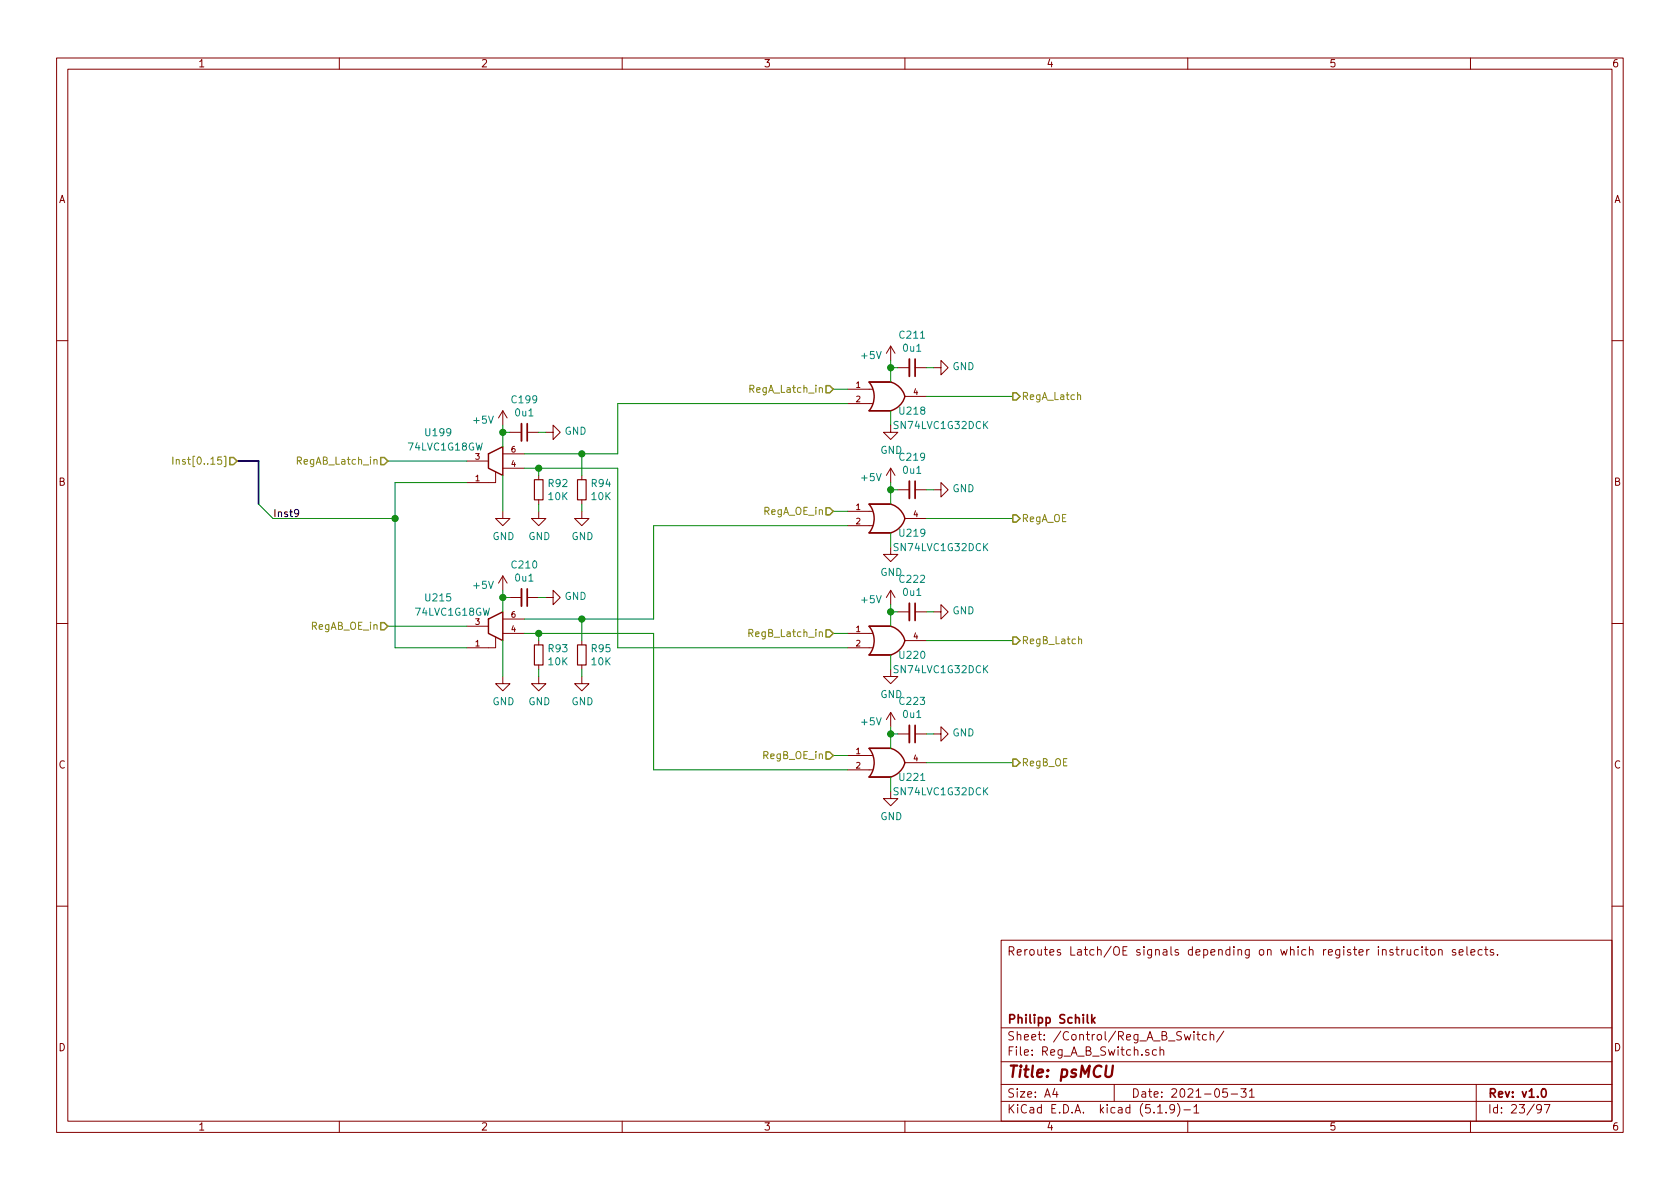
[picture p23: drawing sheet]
<svg xmlns="http://www.w3.org/2000/svg" width="297mm" height="210mm" viewBox="0 0 297 210" stroke-linecap="round" stroke-linejoin="round" font-family="sans-serif">
<defs><g id="words">
<text font-size="2.8" fill="#840000" x="178" y="190.5">Title: psMCU</text>
<g font-size="2.1" fill="#840000">
<text x="178" y="169">Reroutes Latch/OE signals depending on which register instruciton selects.</text>
<text x="178" y="184">Sheet: /Control/Reg_A_B_Switch/</text>
<text x="178" y="181">Philipp Schilk</text>
<text x="178" y="186.7">File: Reg_A_B_Switch.sch</text>
<text x="178" y="196.9">KiCad E.D.A. kicad (5.1.9)-1</text>
<text x="178" y="194.1">Size: A4</text>
<text x="200" y="194.1">Date: 2021-05-31</text>
<text x="263" y="194.1">Rev: v1.0</text>
<text x="263" y="196.9">Id: 23/97</text>
</g>
<g font-size="1.8" fill="#840000">
<text x="35" y="11.9">1</text>
<text x="85" y="11.9">2</text>
<text x="135" y="11.9">3</text>
<text x="185" y="11.9">4</text>
<text x="235" y="11.9">5</text>
<text x="285" y="11.9">6</text>
<text x="10.4" y="35.9">A</text>
<text x="285.4" y="35.9">A</text>
<text x="10.4" y="85.9">B</text>
<text x="285.4" y="85.9">B</text>
<text x="10.4" y="135.9">C</text>
<text x="285.4" y="135.9">C</text>
<text x="10.4" y="185.9">D</text>
<text x="285.4" y="185.9">D</text>
<text x="35" y="199.9">1</text>
<text x="85" y="199.9">2</text>
<text x="135" y="199.9">3</text>
<text x="185" y="199.9">4</text>
<text x="235" y="199.9">5</text>
<text x="285" y="199.9">6</text>
</g>
<g font-size="1.8" fill="#008484">
<text x="159.2" y="59.9">C211</text>
<text x="152.4" y="63.5">+5V</text>
<text x="159.8" y="62.2">0u1</text>
<text x="168.4" y="65.5">GND</text>
<text x="90.6" y="71.3">C199</text>
<text x="75.4" y="77.1">U199</text>
<text x="83.8" y="74.9">+5V</text>
<text x="91.2" y="73.6">0u1</text>
<text x="99.8" y="76.9">GND</text>
<text x="158.3" y="75.9">SN74LVC1G32DCK</text>
<text x="159.2" y="73.3">U218</text>
<text x="72.3" y="79.7">74LVC1G18GW</text>
<text x="155.7" y="80.3">GND</text>
<text x="159.2" y="81.5">C219</text>
<text x="159.8" y="83.8">0u1</text>
<text x="97" y="86.1">R92</text>
<text x="97" y="88.4">10K</text>
<text x="104.6" y="86.1">R94</text>
<text x="104.6" y="88.4">10K</text>
<text x="152.4" y="85.1">+5V</text>
<text x="168.4" y="87">GND</text>
<text x="87.1" y="95.5">GND</text>
<text x="93.4" y="95.5">GND</text>
<text x="101" y="95.5">GND</text>
<text x="159.2" y="94.9">U219</text>
<text x="90.6" y="100.5">C210</text>
<text x="155.7" y="101.8">GND</text>
<text x="158.3" y="97.5">SN74LVC1G32DCK</text>
<text x="75.4" y="106.3">U215</text>
<text x="83.8" y="104.1">+5V</text>
<text x="91.2" y="102.8">0u1</text>
<text x="99.8" y="106.1">GND</text>
<text x="152.4" y="106.7">+5V</text>
<text x="159.2" y="103.1">C222</text>
<text x="159.8" y="105.4">0u1</text>
<text x="73.6" y="108.9">74LVC1G18GW</text>
<text x="168.4" y="108.6">GND</text>
<text x="97" y="115.3">R93</text>
<text x="97" y="117.6">10K</text>
<text x="104.6" y="115.3">R95</text>
<text x="104.6" y="117.6">10K</text>
<text x="158.3" y="119">SN74LVC1G32DCK</text>
<text x="159.2" y="116.5">U220</text>
<text x="87.1" y="124.7">GND</text>
<text x="93.4" y="124.7">GND</text>
<text x="101" y="124.7">GND</text>
<text x="155.7" y="123.4">GND</text>
<text x="159.2" y="124.7">C223</text>
<text x="152.4" y="128.3">+5V</text>
<text x="159.8" y="127">0u1</text>
<text x="168.4" y="130.2">GND</text>
<text x="158.3" y="140.6">SN74LVC1G32DCK</text>
<text x="159.2" y="138.1">U221</text>
<text x="155.7" y="145">GND</text>
</g>
<g font-size="1.8" fill="#848400">
<text x="132.9" y="69.5">RegA_Latch_in</text>
<text x="180.6" y="70.7">RegA_Latch</text>
<text x="32.1" y="82.2">Inst[0..15]</text>
<text x="52.9" y="82.2">RegAB_Latch_in</text>
<text x="135.1" y="91.1">RegA_OE_in</text>
<text x="180.6" y="92.3">RegA_OE</text>
<text x="55.1" y="111.4">RegAB_OE_in</text>
<text x="132.9" y="112.6">RegB_Latch_in</text>
<text x="180.6" y="113.9">RegB_Latch</text>
<text x="135.1" y="134.2">RegB_OE_in</text>
<text x="180.6" y="135.5">RegB_OE</text>
</g>
<text font-size="1.8" x="48.3" y="91.4">Inst9</text>
<g font-size="1.4" fill="#840000">
<text x="151.4" y="68.6">1</text>
<text x="151.4" y="71.1">2</text>
<text x="161.5" y="69.8">4</text>
<text x="84.1" y="81.3">3</text>
<text x="90.4" y="82.5">4</text>
<text x="90.4" y="80">6</text>
<text x="84.1" y="85.1">1</text>
<text x="151.4" y="90.2">1</text>
<text x="151.4" y="92.7">2</text>
<text x="161.5" y="91.4">4</text>
<text x="84.1" y="110.5">3</text>
<text x="90.4" y="111.8">4</text>
<text x="90.4" y="109.2">6</text>
<text x="151.4" y="111.8">1</text>
<text x="161.5" y="113">4</text>
<text x="84.1" y="114.3">1</text>
<text x="151.4" y="114.3">2</text>
<text x="151.4" y="133.3">1</text>
<text x="151.4" y="135.9">2</text>
<text x="161.5" y="134.6">4</text>
</g>
</g></defs>
<g fill="none" stroke="#840000" stroke-width=".18">
<path d="M10 10.3h277v189.9h-277zM12 12.2h273v186.1h-273zM60 10.3v1.9M110 10.3v1.9M160 10.3v1.9M210 10.3v1.9M260 10.3v1.9M10 60.2h2M88.9 72.6v2.6M88.9 72.6l-.8 1.3M88.9 72.6l.8 1.3M90.2 76.4h2"/>
<path d="M93.2 76.4h2M96.5 76.4h1.3v-1.2l1.3 1.2-1.3 1.3v-1.3M149.9 71.4h4.4M149.9 68.8h4.4M157.5 75.2v1.2h1.2l-1.2 1.3-1.3-1.3h1.3M157.5 61.2v2.5M157.5 61.2l-.8 1.3M157.5 61.2l.7 1.3M158.7 65h2.1M160 70.1h3.8M161.8 65h2M165.1 65h1.3v-1.3l1.2 1.3-1.2 1.3v-1.3"/>
<path d="M285 60.2h2M82.5 81.5h3.9M87.6 83.4v1.9h-5.1M88.9 90.4v1.3h1.3l-1.3 1.3-1.3-1.3h1.3M88.9 82.8h3.8M88.9 80.3h3.8M95.2 90.4v1.3h1.3l-1.3 1.3-1.2-1.3h1.2M95.2 84.1v.7M95.2 88.4v.7M102.9 90.4v1.3h1.2l-1.2 1.3-1.3-1.3h1.3M102.9 84.1v.7M102.9 88.4v.7"/>
<path d="M149.9 93h4.4M149.9 90.4h4.4M157.5 96.8v1.2h1.2l-1.2 1.3-1.3-1.3h1.3M157.5 82.8l-.8 1.3M157.5 82.8v2.5M157.5 82.8l.7 1.3M158.7 86.6h2.1M160 91.7h3.8M161.8 86.6h2M165.1 86.6h1.3v-1.3l1.2 1.3-1.2 1.3v-1.3M10 110.3h2M82.5 110.7h3.9"/>
<path d="M87.6 112.6v1.9h-5.1M88.9 119.6v1.3h1.3l-1.3 1.3-1.3-1.3h1.3M88.9 112h3.8M88.9 109.5h3.8M88.9 101.8l-.8 1.3M88.9 101.8v2.6M88.9 101.8l.8 1.3M90.2 105.7h2M93.2 105.7h2M95.2 119.6v1.3h1.3l-1.3 1.3-1.2-1.3h1.2M95.2 113.3v.7M95.2 117.6v.8"/>
<path d="M96.5 105.7h1.3v-1.3l1.3 1.3-1.3 1.2v-1.2M102.9 119.6v1.3h1.2l-1.2 1.3-1.3-1.3h1.3M102.9 113.3v.7M102.9 117.6v.8M149.9 114.5h4.4M149.9 112h4.4M157.5 118.4v1.2h1.2l-1.2 1.3-1.3-1.3h1.3M157.5 104.4v2.5M157.5 104.4l-.8 1.3M157.5 104.4l.7 1.3M158.7 108.2h2.1M160 113.3h3.8"/>
<path d="M161.8 108.2h2M165.1 108.2h1.3v-1.3l1.2 1.3-1.2 1.3v-1.3M285 110.3h2M149.9 136.1h4.4M149.9 133.6h4.4M157.5 139.9v1.3h1.2l-1.2 1.3-1.3-1.3h1.3M157.5 126v2.5M157.5 126l-.8 1.2M157.5 126l.7 1.2M158.7 129.8h2.1M160 134.9h3.8M161.8 129.8h2"/>
<path d="M165.1 129.8h1.3v-1.3l1.2 1.3-1.2 1.3v-1.3M10 160.2h2M177 166.3h108v32h-108zM247.9 167.9v1M248.3 167.9l-.4 .3M248.8 167.9l.1 .9 .3 .1 .2-.1M249.4 167.9v1M250.8 168l-.4-.1-.3 .3v.6l.3 .1 .4-.1M251.4 167.4v.2M251.4 167.9v1M251.9 167.9h.6M252.1 167.4v1.3l.4 .2"/>
<path d="M253 168l.2-.1 .4 .1v.8l-.2 .1-.4-.1zM254.4 168l.2-.1 .3 .1 .1 .9M254.4 167.9v1M257.4 168a.37 .37 0 0 0-.6 .1v.2l.6 .2v.1l-.2 .3-.4-.1M258 168.4l.7-.1-.1-.3-.4-.1-.2 .2 .1 .7h.5M259.4 167.4v1.3l.2 .2M260.1 168.4l.7-.1-.1-.3-.4-.1-.2 .2v.7h.6M262.1 168l-.5-.1-.3 .3 .1 .6 .2 .1 .5-.1M262.5 167.9h.6M262.7 167.4v1.3l.4 .2M264.1 168a.37 .37 0 0 0-.6 .1l.1 .2 .5 .2v.1l-.2 .3-.4-.1M264.8 168.8v.1"/>
<path d="M285 160.2h2M60 198.3v1.9M110 198.3v1.9M160 198.3v1.9M177 194.8h108M177 191.8h108M177 187.8h108M177 181.8h108M186.5 192.5l-.4 1h1M186.8 193v1M197 191.8v3M204.5 185.7l-.5-.1-.2 .3v.6l.2 .1 .5-.1"/>
<path d="M204.7 196.8h.8M205.1 185.7h.1a.37 .37 0 0 1 .6 .1v.8M205.1 185.1v1.5M206.2 196.7v.1M207.7 196l-.1 .1a.48 .48 0 0 1-.6 .1l-.2-.2 .2-.6a.48 .48 0 0 1 .6 .1 1.27 1.27 0 0 1-.2 1.2l-.4 .1M208.2 195.1a1.71 1.71 0 0 1 0 2.3M209.3 196.3h1.2M209.4 182.9l.3 1 .3-.7 .3 .7 .2-1M210 198.3v1.9M211.1 195.8l.4-.5v1.5M211.1 182.4v.2M211.1 196.8h.9"/>
<path d="M211.1 182.9v1M211.6 182.9h.6M211.8 182.4v1.3l.4 .2M213.3 183l-.4-.1-.3 .3 .1 .6 .2 .1 .4-.1M214 183.1l.2-.2 .3 .1 .1 .9M214 182.4v1.5M216.4 182.3l-1.3 2M217 192.5h-.7l-.1 .7 .2-.1 .5 .1 .1 .2v.5l-.2 .1-.6-.1M217.7 193.5h1.1M219.4 192.5h.9l-.5 .6 .5 .1v.7l-.3 .1-.6-.1M220.9 193l.4-.5v1.5M220.9 194h.9"/>
<path d="M260 198.3v1.9M261 191.8v6.5M272.5 196l-.1 .2a.48 .48 0 0 1-.6-.1v-.6a.48 .48 0 0 1 .6-.1l.1 .1a1.19 1.19 0 0 1-.2 1.2l-.5 .1M273 195.3h1l-.6 1.5"/>
</g>
<path d="M93.2 74.9v3.1M161.8 63.5v3M161.8 85.1v3M93.2 104.1v3.1M161.8 106.7v3M161.8 128.3v3M192.3 179.4v1.3l.2 .2M193 179.4v1.5M193.6 179.9l-.6 .6M193.2 180.4l.4 .5M272.7 192.7l.2-.2a.81 .81 0 0 1 .6 .6 .81 .81 0 0 1-.3 .8l-.2 .1a.79 .79 0 0 1-.3-1.3z" fill="none" stroke="#840000" stroke-width=".3"/>
<path d="M195.6 188.4l-.2 1.7 .2 .2a.66 .66 0 0 0 1-.2l.2-1.7" fill="none" stroke="#840000" stroke-width=".41"/>
<path d="M92.2 74.9v3.1M160.8 63.5v3M160.8 85.1v3M92.2 104.1v3.1M160.8 106.7v3M160.8 128.3v3" fill="none" stroke="#840000" stroke-width=".33"/>
<g fill="#ffffc2" stroke="#ffffc2" stroke-width=".18">
<path d="M153.7 115.8h3.8z"/>
<path d="M153.7 110.7h3.8z"/>
<path d="M153.7 137.4h3.8z"/>
<path d="M153.7 132.3h3.8z"/>
<path d="M153.7 72.6h3.8z"/>
<path d="M153.7 67.6h3.8z"/>
<path d="M153.7 94.2h3.8z"/>
<path d="M153.7 89.1h3.8z"/>
</g>
<path d="M153.7 67.6h3.8a3.7 3.7 0 0 1 2.5 2.5 3.7 3.7 0 0 1-2.5 2.5h-3.8a4 4 0 0 0 0-5M86.4 80.3l2.5-1.3v5.1l-2.5-1.3zM153.7 94.2a4 4 0 0 0 0-5l3.8-.1a3.7 3.7 0 0 1 2.5 2.6 3.7 3.7 0 0 1-2.5 2.5h-3.8M86.4 109.5l2.5-1.3v5.1l-2.5-1.3zM153.7 110.7h3.8a3.7 3.7 0 0 1 2.5 2.6 3.7 3.7 0 0 1-2.5 2.5h-3.8a4 4 0 0 0 0-5M153.7 137.4a4 4 0 0 0 0-5l3.8-.1a3.7 3.7 0 0 1 2.5 2.6 3.7 3.7 0 0 1-2.5 2.5h-3.8" fill="none" stroke="#840000" stroke-width=".25"/>
<path d="M94.5 84.8h1.5v3.6h-1.5zM102.1 84.8h1.5v3.6h-1.5zM94.5 114h1.5v3.6h-1.5zM102.1 114h1.5v3.6h-1.5z" fill="none" stroke="#840000" stroke-width=".2"/>
<path d="M41.9 81.5h3.8v7.6" fill="none" stroke="#000084" stroke-width=".3"/>
<g fill="none" stroke="#008400" stroke-width=".18">
<path d="M88.9 75.2v3.8M88.9 76.4h1.3M95.2 76.4h1.3M147.3 68.8h2.6M149.9 71.4h-40.7v8.9h-16.5M157.5 63.7v3.9M157.5 72.6v2.6M157.5 65h1.2M163.8 70.1h15.3M163.8 65h1.3M45.7 89.1l2.6 2.6h21.5M68.6 81.5h13.9"/>
<path d="M82.5 85.3h-12.7v29.2h12.7M88.9 84.1v6.3M92.7 82.8h16.5v31.7h40.7M95.2 82.8v1.3M95.2 89.1v1.3M102.9 80.3v3.8M102.9 89.1v1.3M147.3 90.4h2.6M149.9 93h-34.3v16.5h-22.9M157.5 85.3v3.8M157.5 94.2v2.6M157.5 86.6h1.2"/>
<path d="M163.8 86.6h1.3M163.8 91.7h15.3M68.6 110.7h13.9M88.9 104.4v3.8M88.9 113.3v6.3M88.9 105.7h1.3M92.7 112h22.9v24.1h34.3M95.2 112v1.3M95.2 118.4v1.2M95.2 105.7h1.3M102.9 109.5v3.8M102.9 118.4v1.2"/>
<path d="M147.3 112h2.6M157.5 106.9v3.8M157.5 115.8v2.6M157.5 108.2h1.2M163.8 113.3h15.3M163.8 108.2h1.3M147.3 133.6h2.6M157.5 128.5v3.8M157.5 137.4v2.5M157.5 129.8h1.2M163.8 134.9h15.3M163.8 129.8h1.3"/>
</g>
<path d="M146 68.2h.7l.6 .6-.6 .7h-.7zM179.1 69.5h.6l.6 .6-.6 .6h-.6zM40.6 80.9h.7l.6 .6-.6 .7h-.7zM67.3 80.9h.6l.7 .6-.7 .7h-.6zM146 89.8h.7l.6 .6-.6 .7h-.7zM179.1 91.1h.6l.6 .6-.6 .6h-.6zM67.3 110.1h.6l.7 .6-.7 .7h-.6zM146 111.4h.7l.6 .6-.6 .6h-.7zM179.1 112.6h.6l.6 .7-.6 .6h-.6zM146 133h.7l.6 .6-.6 .6h-.7zM179.1 134.2h.6l.6 .7-.6 .6h-.6z" fill="none" stroke="#848400" stroke-width=".25"/>
<path d="M190.5 69.9l.2-.1 .3 .1 .1 .8M30.6 80.8v1.3M31.2 81.4l.1-.2 .3 .1 .1 .8M31.2 81.2v.9M132.4 112l.6-.1 .1-.5-.2-.1h-.5v1.3M190.7 113.1l.2-.1h.3v.8" fill="none" stroke="#848400" stroke-width=".18"/>
<path d="M52.8 90.6l-.2 .3-.4-.1-.1-.2 .1-.4 .4-.1 .1 .1a.84 .84 0 0 1-.3 1.2h-.2" fill="none" stroke="#000" stroke-width=".18"/>
<g fill="#008400" stroke="#008400" stroke-width=".25">
<circle cx="95.3" cy="112" r=".51"/>
<circle cx="88.9" cy="105.7" r=".51"/>
<circle cx="102.9" cy="109.5" r=".51"/>
<circle cx="95.3" cy="82.8" r=".51"/>
<circle cx="102.9" cy="80.3" r=".51"/>
<circle cx="157.5" cy="65" r=".51"/>
<circle cx="157.5" cy="86.6" r=".51"/>
<circle cx="157.5" cy="108.2" r=".51"/>
<circle cx="69.9" cy="91.7" r=".51"/>
<circle cx="157.5" cy="129.8" r=".51"/>
<circle cx="88.9" cy="76.4" r=".51"/>
</g>
<use href="#words"/>
</svg>
